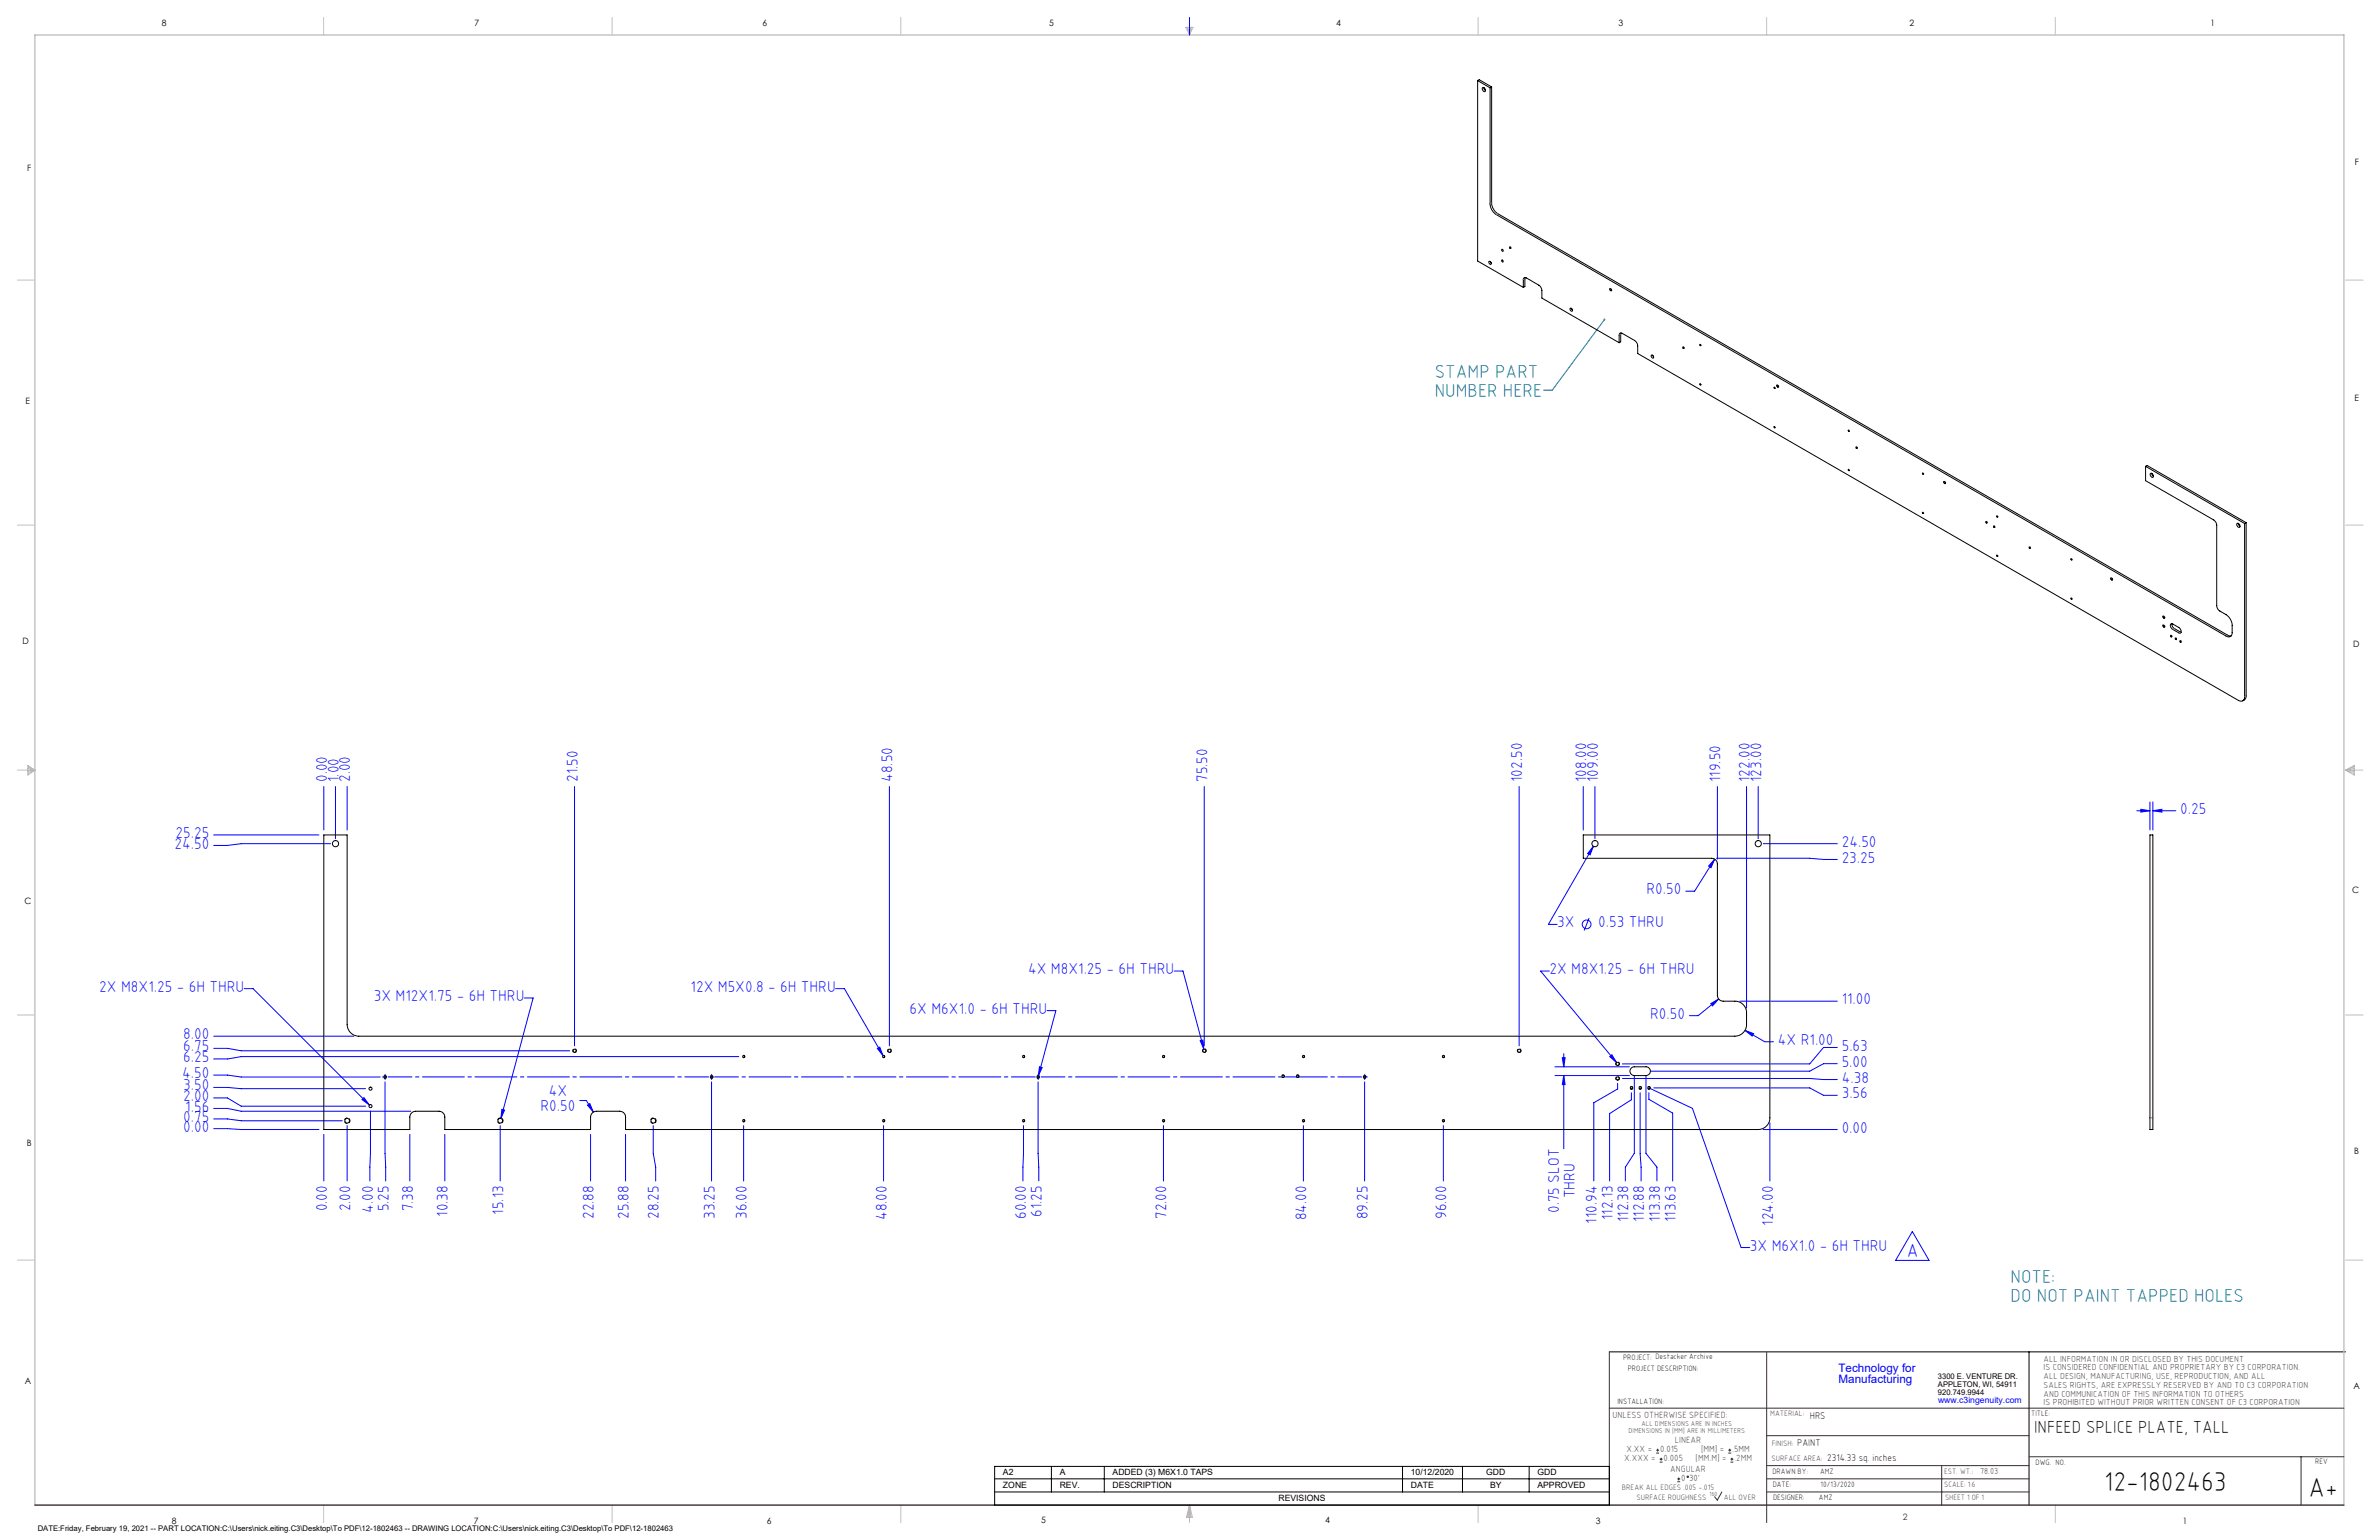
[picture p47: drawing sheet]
<svg xmlns="http://www.w3.org/2000/svg" width="864mm" height="559mm" viewBox="0 0 864 559" stroke-linecap="round" stroke-linejoin="round" font-family="sans-serif">
<defs><g id="words">
<g font-size="9.9">
<text x="763.8" y="541.1">12-1802463</text>
<text x="838" y="543.2">A+</text>
</g>
<g font-size="6.8" fill="#008080">
<text x="520.9" y="137.1">STAMP PART</text>
<text x="520.9" y="143.9">NUMBER HERE</text>
<text x="729.9" y="465.6">NOTE:</text>
<text x="729.9" y="472.4">DO NOT PAINT TAPPED HOLES</text>
</g>
<text font-size="6.8" fill="#00f" x="692.2" y="456.1">A</text>
<text font-size="6.3" x="738.4" y="519.9">INFEED SPLICE PLATE, TALL</text>
<g font-size="5.7" fill="#00f">
<text x="118.7" y="283.8" transform="rotate(-90 118.7 283.8)">0.00</text>
<text x="122.9" y="283.8" transform="rotate(-90 122.9 283.8)">1.00</text>
<text x="127.2" y="283.8" transform="rotate(-90 127.2 283.8)">2.00</text>
<text x="209.7" y="283.8" transform="rotate(-90 209.7 283.8)">21.50</text>
<text x="324" y="283.8" transform="rotate(-90 324 283.8)">48.50</text>
<text x="438.3" y="283.8" transform="rotate(-90 438.3 283.8)">75.50</text>
<text x="552.6" y="283.8" transform="rotate(-90 552.6 283.8)">102.50</text>
<text x="575.9" y="283.8" transform="rotate(-90 575.9 283.8)">108.00</text>
<text x="580.1" y="283.8" transform="rotate(-90 580.1 283.8)">109.00</text>
<text x="624.6" y="283.8" transform="rotate(-90 624.6 283.8)">119.50</text>
<text x="635.2" y="283.8" transform="rotate(-90 635.2 283.8)">122.00</text>
<text x="639.4" y="283.8" transform="rotate(-90 639.4 283.8)">123.00</text>
<text x="791.4" y="295.3">0.25</text>
<text x="63.7" y="304.1">25.25</text>
<text x="63.3" y="307.9">24.50</text>
<text x="668.6" y="307.2">24.50</text>
<text x="668.5" y="313">23.25</text>
<text x="597.7" y="324.5">R0.50</text>
<text x="565.3" y="336.5">3X</text>
<text x="580.2" y="336.5">0.53 THRU</text>
<text x="373.2" y="353.5">4X M8X1.25 - 6H THRU</text>
<text x="562.4" y="353.5">2X M8X1.25 - 6H THRU</text>
<text x="36" y="359.9">2X M8X1.25 - 6H THRU</text>
<text x="250.7" y="359.9">12X M5X0.8 - 6H THRU</text>
<text x="135.7" y="363.2">3X M12X1.75 - 6H THRU</text>
<text x="668.5" y="364.4">11.00</text>
<text x="330.2" y="367.8">6X M6X1.0 - 6H THRU</text>
<text x="599" y="369.7">R0.50</text>
<text x="66.5" y="377.1">8.00</text>
<text x="66.5" y="381.5">6.75</text>
<text x="645.4" y="379.1">4X R1.00</text>
<text x="668.6" y="381.2">5.63</text>
<text x="66.5" y="385.3">6.25</text>
<text x="668.5" y="387.1">5.00</text>
<text x="66.1" y="391.2">4.50</text>
<text x="66.5" y="395.7">3.50</text>
<text x="668.5" y="392.8">4.38</text>
<text x="66.5" y="399.5">2.00</text>
<text x="199.2" y="397.6">4X</text>
<text x="668.6" y="398.6">3.56</text>
<text x="66.5" y="407.1">0.75</text>
<text x="67.3" y="403.3">1.56</text>
<text x="196.2" y="403.3">R0.50</text>
<text x="66.5" y="410.7">0.00</text>
<text x="668.5" y="411">0.00</text>
<text x="571.6" y="434.8" transform="rotate(-90 571.6 434.8)">THRU</text>
<text x="118.7" y="439.6" transform="rotate(-90 118.7 439.6)">0.00</text>
<text x="127.2" y="439.6" transform="rotate(-90 127.2 439.6)">2.00</text>
<text x="135.4" y="440" transform="rotate(-90 135.4 440)">4.00</text>
<text x="141.2" y="439.6" transform="rotate(-90 141.2 439.6)">5.25</text>
<text x="149.9" y="439.6" transform="rotate(-90 149.9 439.6)">7.38</text>
<text x="162.6" y="441.6" transform="rotate(-90 162.6 441.6)">10.38</text>
<text x="182.7" y="440.8" transform="rotate(-90 182.7 440.8)">15.13</text>
<text x="215.5" y="442.4" transform="rotate(-90 215.5 442.4)">22.88</text>
<text x="228.2" y="442.4" transform="rotate(-90 228.2 442.4)">25.88</text>
<text x="239.1" y="442.4" transform="rotate(-90 239.1 442.4)">28.25</text>
<text x="259.5" y="442.4" transform="rotate(-90 259.5 442.4)">33.25</text>
<text x="271.1" y="442.4" transform="rotate(-90 271.1 442.4)">36.00</text>
<text x="321.9" y="442.8" transform="rotate(-90 321.9 442.8)">48.00</text>
<text x="372.5" y="442.4" transform="rotate(-90 372.5 442.4)">60.00</text>
<text x="378.2" y="441.6" transform="rotate(-90 378.2 441.6)">61.25</text>
<text x="423.5" y="442.4" transform="rotate(-90 423.5 442.4)">72.00</text>
<text x="474.3" y="442.8" transform="rotate(-90 474.3 442.8)">84.00</text>
<text x="496.5" y="442.4" transform="rotate(-90 496.5 442.4)">89.25</text>
<text x="525.1" y="442.4" transform="rotate(-90 525.1 442.4)">96.00</text>
<text x="566" y="440.2" transform="rotate(-90 566 440.2)">0.75 SLOT</text>
<text x="579.7" y="444" transform="rotate(-90 579.7 444)">110.94</text>
<text x="585.4" y="442.8" transform="rotate(-90 585.4 442.8)">112.13</text>
<text x="591.2" y="443.6" transform="rotate(-90 591.2 443.6)">112.38</text>
<text x="596.9" y="443.6" transform="rotate(-90 596.9 443.6)">112.88</text>
<text x="602.6" y="443.6" transform="rotate(-90 602.6 443.6)">113.38</text>
<text x="608.3" y="443.6" transform="rotate(-90 608.3 443.6)">113.63</text>
<text x="643.6" y="444.7" transform="rotate(-90 643.6 444.7)">124.00</text>
<text x="635.2" y="453.8">3X M6X1.0 - 6H THRU</text>
</g>
<g font-size="4.2" fill="#00f">
<text x="667.4" y="497.7">Technology for</text>
<text x="667.4" y="502">Manufacturing</text>
</g>
<g font-size="3.5">
<text x="657" y="514.9">HRS</text>
<text x="652.4" y="524.7">PAINT</text>
<text x="663.3" y="530.1">2314.33 sq. inches</text>
</g>
<g font-size="3.3" fill="#382c30">
<text x="585.4" y="514.4">UNLESS OTHERWISE SPECIFIED:</text>
<text x="590.4" y="526.8">X.XX =</text>
<text x="602.6" y="526.8">0.015</text>
<text x="608" y="523.6">LINEAR</text>
<text x="617.5" y="526.8">[MM] =</text>
<text x="628.8" y="526.8">.5MM</text>
<text x="589.6" y="530.1">X.XXX =</text>
<text x="603.9" y="530.1">0.005</text>
<text x="606.3" y="534">ANGULAR</text>
<text x="615.5" y="530.1">[MM.M] =</text>
<text x="629.6" y="530.1">.2MM</text>
<text x="610.3" y="537.3">0</text>
<text x="613.2" y="537.3">30'</text>
</g>
<g font-size="3.2">
<text x="58.8" y="9.6">8</text>
<text x="172.3" y="9.5">7</text>
<text x="276.8" y="9.5">6</text>
<text x="380.9" y="9.6">5</text>
<text x="485" y="9.5">4</text>
<text x="587.5" y="9.5">3</text>
<text x="693.1" y="9.5">2</text>
<text x="802.4" y="9.5">1</text>
<text x="854.9" y="59.8">F</text>
<text x="9.9" y="62">F</text>
<text x="9.3" y="146.5">E</text>
<text x="854.7" y="145.5">E</text>
<text x="8.2" y="233.6">D</text>
<text x="854.3" y="234.9">D</text>
<text x="8.9" y="328.1">C</text>
<text x="853.9" y="324.1">C</text>
<text x="9.7" y="415.8">B</text>
<text x="854.6" y="418.6">B</text>
<text x="9" y="502">A</text>
<text x="854.3" y="503.9">A</text>
<text x="62.3" y="552.9">8</text>
<text x="172" y="552.9">7</text>
<text x="278.3" y="552.9">6</text>
<text x="377.9" y="552.8">5</text>
<text x="481" y="552.8">4</text>
<text x="579.3" y="552.8">3</text>
<text x="792.4" y="552.8">1</text>
</g>
<g font-size="3.2" fill="#382c30">
<text x="741.9" y="494.1">ALL INFORMATION IN OR DISCLOSED BY THIS DOCUMENT</text>
<text x="741.9" y="497.3">IS CONSIDERED CONFIDENTIAL AND PROPRIETARY BY C3 CORPORATION.</text>
<text x="741.9" y="500.4">ALL DESIGN, MANUFACTURING, USE, REPRODUCTION, AND ALL</text>
<text x="741.9" y="503.6">SALES RIGHTS, ARE EXPRESSLY RESERVED BY AND TO C3 CORPORATION</text>
<text x="741.9" y="506.8">AND COMMUNICATION OF THIS INFORMATION TO OTHERS</text>
<text x="741.9" y="510">IS PROHIBITED WITHOUT PRIOR WRITTEN CONSENT OF C3 CORPORATION</text>
<text x="718.8" y="534.7">78.03</text>
<text x="690.7" y="551.6">2</text>
</g>
<text font-size="3.1" fill="#00f" x="703.5" y="509.2">www.c3ingenuity.com</text>
<g font-size="3.1">
<text x="364.1" y="535.4">A2</text>
<text x="384.7" y="535.4">A</text>
<text x="403.9" y="535.4">ADDED (3) M6X1.0 TAPS</text>
<text x="512.1" y="535.4">10/12/2020</text>
<text x="539.5" y="535.4">GDD</text>
<text x="558.1" y="535.4">GDD</text>
<text x="364.1" y="540">ZONE</text>
<text x="384.7" y="540">REV.</text>
<text x="403.9" y="540">DESCRIPTION</text>
<text x="464.1" y="544.8">REVISIONS</text>
<text x="512.1" y="540">DATE</text>
<text x="540.9" y="540">BY</text>
<text x="558.1" y="540">APPROVED</text>
</g>
<g font-size="2.8">
<text x="589.2" y="493.3">PROJECT: Destacker Archive</text>
<text x="590.9" y="497.3">PROJECT DESCRIPTION:</text>
<text x="703.5" y="500.5">3300 E. VENTURE DR.</text>
<text x="703.5" y="503.3">APPLETON, WI, 54911</text>
<text x="587.1" y="509.6">INSTALLATION:</text>
<text x="703.5" y="506.2">920.749.9944</text>
<text x="737.3" y="513.8">TITLE:</text>
<text x="738.9" y="531.5">DWG. NO.</text>
<text x="840.5" y="531.3">REV</text>
<text x="643.4" y="534.9">DRAWN BY:</text>
<text x="643.5" y="539.7">DATE:</text>
<text x="660.7" y="534.7">AMZ</text>
<text x="660.9" y="539.6">10/13/2020</text>
<text x="643.6" y="544.4">DESIGNER:</text>
<text x="660.3" y="544.3">AMZ</text>
<text x="13.7" y="555.5">DATE:Friday, February 19, 2021 -- PART LOCATION:C:\Users\nick.eiting.C3\Desktop\To PDF\12-1802463 -- DRAWING LOCATION:C:\Users\nick.eiting.C3\Desktop\To PDF\12-1802463</text>
</g>
<g font-size="2.8" fill="#382c30">
<text x="642.6" y="513.8">MATERIAL:</text>
<text x="643.2" y="524.8">FINISH:</text>
<text x="643.1" y="530.1">SURFACE AREA:</text>
<text x="705.7" y="534.7">EST. WT.:</text>
<text x="705.7" y="539.7">SCALE: 1:6</text>
<text x="588.8" y="540.5">BREAK ALL EDGES .005 -.015</text>
<text x="594" y="544.2">SURFACE ROUGHNESS</text>
<text x="625.8" y="544.2">ALL OVER</text>
<text x="706.1" y="544.4">SHEET 1 OF 1</text>
</g>
<g font-size="2.5" fill="#382c30">
<text x="591.2" y="520.1">DIMENSIONS IN [MM] ARE IN MILLIMETERS</text>
<text x="595.9" y="517.3">ALL DIMENSIONS ARE IN INCHES</text>
</g>
<text font-size="2.2" fill="#382c30" x="620.6" y="542.9">160</text>
</g></defs>
<path d="M584.2 490.5h267.3M736.6 490.5v55.6M361.1 532.1h223.1v14h-223.1zM361.1 536.6h223.1M381.7 532.1v9.3M400.9 532.1v9.3M509.1 532.1v9.3M530.9 532.1v9.3M555.1 532.1v9.3M361.1 541.4h223.1" fill="none" stroke="#000" stroke-width=".36"/>
<g fill="none" stroke="#c0c0c0" stroke-width=".36">
<path d="M117.5 6.4v6.3M222.2 6.4v6.3M327 6.4v6.3M430.4 9.9h2.7l-1.3 2.8zM430.9 9.9l.9 2.8M431.2 9.9l.6 2.8M432.1 9.9l-.3 2.8M432.6 9.9l-.8 2.8M536.6 6.4v6.3M641.3 6.4v6.3M746.1 6.4v6.3M6.3 101.6h6.4"/>
<path d="M851.5 101.6h6.3M6.3 190.5h6.4M851.5 190.5h6.3M6.3 279.4h6.4M10.1 277.7l2.6 1.7-2.6 1.9zM10.1 278.2l2.6 1.2M10.1 278.8l2.6 .6M12.7 279.4l-2.6 1.2M12.7 279.4l-2.6 .5M851.5 279.4h6.3M851.5 279.4l3.1 .5M851.5 279.4l3.1 1.2"/>
<path d="M851.5 279.4l3.1-1.7v3.6zM854.6 278.8l-3.1 .6M854.6 278.2l-3.1 1.2M6.3 368.3h6.4M851.5 368.3h6.3M6.3 457.2h6.4M851.5 457.2h6.3M117.5 546.1v6.4M222.2 546.1v6.4M327 546.1v6.4M431.8 546.1v6.4M431.8 546.1l1.1 4.5h-2.2z"/>
<path d="M431.8 546.1l.6 4.5M431.8 546.1l-.9 4.5M431.8 546.1l-.4 4.5M431.8 546.1l.3 4.5M536.6 546.1v6.4M746.1 546.1v6.4"/>
</g>
<path d="M12.7 546.1v-533.4h838.2v533.4" fill="none" stroke="#c0c0c0" stroke-width=".5"/>
<g fill="none" stroke="#00f" stroke-width=".36">
<path d="M431.8 6.4v6.3M117.5 285.4v15.8M121.8 285.4v18.9M126 285.4v15.8M208.6 285.4v94.1M322.9 285.4v94.1M437.2 285.4v94.1M551.5 285.4v94.1M574.7 285.4v15.8M579 285.4v18.9M623.4 285.4v26.3M634 285.4v80.3"/>
<path d="M638.2 285.4v18.9M775.7 294.2h4.8M777.1 293.7l3.4 .5-3.4 .5zM780.5 291v10.2M781.5 294.2l3.3-.5v1zM781.5 291v10.2M781.5 294.2h8.3M77.6 303h38.2M120 306.1h-32.4l-5.1 .7h-4.9M578.4 307.1l-1.2 3.1-.9-.5zM578.4 307.1l-16.3 28.3h3.2M622.4 311.7l-1.3 3.1-.8-.5z"/>
<path d="M622.4 311.7l-7.3 11.7h-3.1M623.1 311.4h33.8l5.1 .5h5M640 306.1h27M576.9 333.1l-1.8 4.6M88.7 358.7h3.2l42.2 42.3M303.4 358.7h3.1l14.1 24.4M426.3 352.4h3.1l7.6 28.3M562.4 352.4h-3.1l27.5 33.2M77.6 376h50.9M190.4 362.1h3.1l-11.7 43.7M380.1 366.7h3.2l-6.4 23.7M435.7 377.6l1-.2 .3 3.3z"/>
<path d="M621 364.2l2.9-1.7-2.2 2.5zM623.9 362.5l-7.5 6h-3.1M631.6 363.3h35.4M633.4 373.9l3.2 1.2-.5 .9zM633.4 373.9l7.2 4.1h3.2M77.6 390.1h4.9l5.1 .7h50.4M77.6 380.4h4.9l5.1 .9h119.2M77.6 398.4h4.9l5.1 3h45.1M77.6 394.6h4.9l5.1 .4h45.1M131.4 399l.7-.7 2 2.7zM139.2 390.8h1.1M139.8 390.3v1"/>
<path d="M139.8 392.6l.2 35.9M210.5 399.3h2.4l2.5 4.2M258.3 392.6v35.9M268.2 383.4h-180.6l-4.9 .8h-5.1M318.5 380.5l.9-.5 1.2 3.1zM376.8 392.6l.3 35.9M377.3 387.1l1 .3-1.4 3zM495.4 392.6v35.9M564.5 387.1h27M564.5 390.3h27M567.1 383.8h1l-.4 3.3zM567.7 382.3v4.8"/>
<path d="M567.7 390.3v26.5M567.7 390.3l.4 3.3h-1zM584.3 383.4l.8-.7 1.7 2.9zM587.2 393.1v2l-8.6 5.1v28.3M589 391.3h67.9l5.1 .4h5M592.2 396.5v2.6l-7.9 5v24.4M593.3 390.5v28l-3.3 5v5M595.4 396.5v22l.3 10M597.5 390.5v28l4 5v5M598.6 396.5v2.4l8.6 5v24.6M598.9 394.9l15.5 7.3 17.6 50.5h3.2M600.4 394.8h56.5l5.1 2.6h5"/>
<path d="M667 386h-5l-5.1 2.7h-57.6M667 380.1h-5l-5.1 5.9h-67.9M77.6 409.5l10 .4h28.2M77.6 406h4.9l5.1 .7h36.6M77.6 402.2h4.9l5.1 1h61.5M117.5 411.6v16.9M126 408.4v20.1M134.5 403.2l-.2 25.3M148.8 411.6v16.9M161.5 411.6v16.9M181.6 408.4v20.1M182.2 402.5l1 .3-1.4 3z"/>
<path d="M213.3 401l.8-.5 1.3 3zM214.4 411.6v16.9M227.1 411.6v16.9M237.1 408.4v10.1l.9 5v5M269.9 408.4v20.1M320.7 408.4v20.1M371.5 408.4l-.2 20.1M422.3 408.4v20.1M473.1 408.4v20.1M523.9 408.4v20.1M640 409.9h27M642.5 407.4v21.1"/>
<path d="M694.2 446.9l6.1 10.4h-12.2z"/>
<circle cx="575.9" cy="335.4" r="1.59"/>
</g>
<path d="M584.2 490.5v55.6M641.3 490.7v61.8M584.2 511h266.7M641.3 520.9h95.3M641.3 531.8h95.3M641.3 536.6h95.3M704.8 531.8v14.3M736.6 528.6h114.3M835.3 528.6v17.5M625.1 541.4l-1.7 2.9-1-1.2M641.3 541.4h95.3" fill="none" stroke="#382c30" stroke-width=".36"/>
<path d="M12.7 546.1h838.2" fill="none" stroke="#382c30" stroke-width=".5"/>
<path d="M548.2 90.1l-.2-.6 .5 .4-.3 .2M611.1 126.4l-.2-.6 .4 .4-.2 .2M673.9 162.7l-.1-.6 .4 .3-.3 .3M721.1 189.8l-.2-.7 .4 .4-.2 .3M723.9 191.4l-.2-.6 .4 .3-.2 .3M736.8 199l-.2-.6 .4 .3-.2 .3M788.2 231.1l-.2-.6 .4 .4-.2 .2M789.8 232.1l-.1-.7 .4 .3-.3 .4M791.5 233l-.1-.6 .4 .3-.3 .3" fill="none" stroke="#000" stroke-width=".36" stroke-dasharray="1.3 .6" stroke-dashoffset=".9" stroke-linecap="butt"/>
<g fill="none" stroke="#000" stroke-width=".36" stroke-dasharray="1.3 .6" stroke-dashoffset=".3" stroke-linecap="butt">
<path d="M584.7 105.5l-.2-.2a.32 .32 0 0 1-.2-.4 .32 .32 0 0 1 .5-.2l.1 .2a.31 .31 0 0 1 .2 .4 .31 .31 0 0 1-.4 .2M645.3 140.5l-.2-.2a.32 .32 0 0 1-.2-.4 .32 .32 0 0 1 .5-.2l.2 .2a.31 .31 0 0 1 .1 .4 .31 .31 0 0 1-.4 .2M705.9 175.5l-.2-.2a.32 .32 0 0 1-.2-.5 .32 .32 0 0 1 .5-.1l.2 .2a.31 .31 0 0 1 .1 .4 .31 .31 0 0 1-.4 .2M766.5 210.5l-.2-.2a.32 .32 0 0 1-.1-.5 .32 .32 0 0 1 .4-.1l.2 .2a.31 .31 0 0 1 .1 .4 .31 .31 0 0 1-.4 .2M785.5 227.5l-.2-.1a.32 .32 0 0 1-.2-.5 .32 .32 0 0 1 .4-.1l.2 .2a.31 .31 0 0 1 .2 .4 .31 .31 0 0 1-.4 .1M785.5 224.3l-.2-.2a.32 .32 0 0 1-.2-.4 .32 .32 0 0 1 .4-.2l.2 .2a.31 .31 0 0 1 .2 .4 .31 .31 0 0 1-.4 .2M270.4 383.4a.42 .42 0 0 0-.6-.4 .42 .42 0 0 0-.1 .7 .42 .42 0 0 0 .7-.2v-.1M321.2 383.4a.42 .42 0 0 0-.6-.4 .42 .42 0 0 0-.1 .7 .42 .42 0 0 0 .7-.2v-.1M372 383.4a.42 .42 0 0 0-.6-.4 .42 .42 0 0 0-.1 .7 .42 .42 0 0 0 .7-.2v-.1M422.8 383.4a.42 .42 0 0 0-.6-.4 .42 .42 0 0 0-.1 .7 .42 .42 0 0 0 .7-.2v-.1M473.6 383.4a.42 .42 0 0 0-.6-.4 .42 .42 0 0 0-.1 .7 .42 .42 0 0 0 .7-.2v-.1M524.4 383.4a.42 .42 0 0 0-.6-.4 .42 .42 0 0 0-.1 .7 .42 .42 0 0 0 .7-.2v-.1"/>
<path d="M270.4 406.7a.42 .42 0 0 0-.6-.4 .42 .42 0 0 0-.1 .7 .42 .42 0 0 0 .7-.3M321.2 406.7a.42 .42 0 0 0-.6-.4 .42 .42 0 0 0-.1 .7 .42 .42 0 0 0 .7-.3M372 406.7a.42 .42 0 0 0-.6-.4 .42 .42 0 0 0-.1 .7 .42 .42 0 0 0 .7-.3M422.8 406.7a.42 .42 0 0 0-.6-.4 .42 .42 0 0 0-.1 .7 .42 .42 0 0 0 .7-.3M473.6 406.7a.42 .42 0 0 0-.6-.4 .42 .42 0 0 0-.1 .7 .42 .42 0 0 0 .7-.3M524.4 406.7a.42 .42 0 0 0-.6-.4 .42 .42 0 0 0-.1 .7 .42 .42 0 0 0 .7-.3"/>
</g>
<path d="M617.3 125.4l-.2-.5 .4 .3-.2 .2M617.3 139.7l-.2-.6 .4 .3-.2 .3M644.2 141l-.2-.6 .4 .3-.2 .3M644.2 155.2l-.2-.5 .4 .3-.2 .2M671.1 156.5l-.1-.5 .3 .3-.2 .2M671.1 170.8l-.1-.5 .3 .2-.2 .3M698.1 172.1l-.2-.6 .4 .3-.2 .3M698.1 186.3l-.2-.5 .4 .3-.2 .2M725 187.6l-.1-.5 .3 .3-.2 .2M725 201.9l-.1-.5 .3 .2-.2 .3M752 203.2l-.2-.6 .4 .3-.2 .3M752 217.4l-.2-.5 .4 .3-.2 .2" fill="none" stroke="#000" stroke-width=".36" stroke-dasharray="1.3 .6" stroke-dashoffset=".8" stroke-linecap="butt"/>
<path d="M140.3 390.8a.5 .5 0 0 0-.7-.5 .5 .5 0 0 0-.1 .9 .5 .5 0 0 0 .8-.3v-.1M258.8 390.8a.5 .5 0 0 0-.7-.5 .5 .5 0 0 0-.1 .9 .5 .5 0 0 0 .8-.3v-.1M377.4 390.8a.5 .5 0 0 0-.8-.5 .5 .5 0 0 0 0 .9 .5 .5 0 0 0 .8-.3v-.1M466.3 390.5a.5 .5 0 0 0-.8-.4 .5 .5 0 0 0 0 .8 .5 .5 0 0 0 .8-.3v-.1M471.6 390.5a.5 .5 0 0 0-.8-.4 .5 .5 0 0 0 0 .8 .5 .5 0 0 0 .8-.3v-.1M495.9 390.8a.5 .5 0 0 0-.7-.5 .5 .5 0 0 0-.1 .9 .5 .5 0 0 0 .8-.3v-.1M592.7 394.7a.5 .5 0 0 0-.7-.4 .5 .5 0 0 0-.1 .8 .5 .5 0 0 0 .8-.3v-.1M595.9 394.7a.5 .5 0 0 0-.7-.4 .5 .5 0 0 0-.1 .8 .5 .5 0 0 0 .8-.3v-.1M599.1 394.7a.5 .5 0 0 0-.7-.4 .5 .5 0 0 0-.1 .8 .5 .5 0 0 0 .8-.3v-.1" fill="none" stroke="#000" stroke-width=".36" stroke-dasharray="1.3 .6" stroke-linecap="butt"/>
<path d="M209.3 381.3a.67 .67 0 0 0-1-.6 .67 .67 0 0 0-.1 1.1 .67 .67 0 0 0 1-.4l.1-.1M323.6 381.3a.67 .67 0 0 0-1-.6 .67 .67 0 0 0-.1 1.1 .67 .67 0 0 0 1-.4l.1-.1M437.9 381.3a.67 .67 0 0 0-1-.6 .67 .67 0 0 0-.1 1.1 .67 .67 0 0 0 1-.4l.1-.1M552.2 381.3a.67 .67 0 0 0-1-.6 .67 .67 0 0 0-.1 1.1 .67 .67 0 0 0 1-.4l.1-.1M587.9 391.3a.67 .67 0 0 0-1-.6 .67 .67 0 0 0-.1 1.1 .67 .67 0 0 0 1.1-.4v-.1M587.9 386a.67 .67 0 0 0-1-.6 .67 .67 0 0 0-.1 1.1 .67 .67 0 0 0 1.1-.4v-.1M127 406.7a1 1 0 0 0-1.4-.9 1 1 0 0 0-.1 1.7 1 1 0 0 0 1.5-.7v-.1M182.6 406.7a1 1 0 0 0-1.5-.9 1 1 0 0 0-.1 1.7 1 1 0 0 0 1.6-.7v-.1M238.2 406.7a1 1 0 0 0-1.5-.9 1 1 0 0 0-.1 1.7 1 1 0 0 0 1.6-.7v-.1" fill="none" stroke="#000" stroke-width=".36" stroke-dasharray="1.3 .6" stroke-dashoffset=".4" stroke-linecap="butt"/>
<path d="M582.4 116l-18.9 25.6h-3.2" fill="none" stroke="#008080" stroke-width=".36"/>
<g fill="none" stroke="#00f" stroke-width=".36" stroke-dasharray="15.2 1.3 1.3 1.3">
<path d="M139.3 390.8h-.4M139.8 390.2v-.4M139.8 391.3v.4M258.3 390.8h.6M258.3 390.8v-.6M258.3 390.8h-.5M258.3 390.8v.5M258.3 390.2v-.4M258.3 391.3v.4M376.9 390.8h.5M376.9 390.8v-.6M376.9 390.8h-.6"/>
<path d="M376.9 390.8v.5M376.9 390.2v-.4M376.9 391.3v.4M495.4 390.8h.5M495.4 390.8v-.6M495.4 390.8h-.5M495.4 390.8v.5M495.4 390.2v-.4M495.4 391.3v.4M495.9 390.8h.4"/>
</g>
<path d="M140.9 390.8h116.4M259.4 390.8h116.4M377.9 390.8h116.4" fill="none" stroke="#00f" stroke-width=".36" stroke-dasharray="15.2 1.3 1.3 1.3" stroke-dashoffset="6.6"/>
<path d="M582.2 115.7h.4l-.2 .3 .2-.3a.33 .33 0 0 1 .1 .5 .33 .33 0 0 1-.5 0 .33 .33 0 0 1 0-.5z" fill="#008080"/>
<g fill="#00f">
<path d="M435.7 377.6l1.3 3.1-.3-3.3zM377.3 387.1l-.4 3.3 1.4-3zM318.5 380.5l2.1 2.6-1.2-3.1zM584.3 383.4l2.5 2.2-1.7-2.9zM578.4 307.1l-2.1 2.6 .9 .5zM132.1 398.3l-.7 .7 2.7 2zM182.2 402.5l-.4 3.3 1.4-3zM213.3 401l2.1 2.5-1.3-3zM633.4 373.9l2.7 2.1 .5-.9zM621 364.2l.7 .8 2.2-2.5zM622.4 311.7l-2.1 2.6 .8 .5z"/>
<path d="M777.1 293.7l3.4 .5-3.4 .5zM781.5 294.2l3.3-.5v1z"/>
<path d="M567.1 383.8h1l-.4 3.3zM567.7 390.3l.4 3.3h-1z"/>
</g>
<g fill="none" stroke="#000" stroke-width=".36">
<path d="M536.4 29.2v65.5l16.6 9.6M536.4 29.2l4.5 2.7M536.4 29.2l.6-.3 4.5 2.6M538.2 31.8a.82 .82 0 0 1 .9 .5 .82 .82 0 0 1-.2 1l-.8-.7zM538.6 31.8l.7 1.1M540.9 31.9v42.4l.8 2 1.2 1.4 265.2 153.1a1.35 1.35 0 0 0 1.5 .2 1.35 1.35 0 0 0 .7-1.5v-3.2l-.7-1.8-1-1.1-3.2-2-.6-1.1-.1-29.9-.3-.8-.8-.9-24.7-14.3v-5.2M541.5 31.5v42.5l.7 2 1.3 1.4 265.1 153.1 1.3 .3M541.5 31.5l-.6 .4M540.5 94.9l.3-.1 .4 .4a.39 .39 0 0 1 .2 .5 .39 .39 0 0 1-.5 .2l-.4-.4zM541 94.9l.3 .6M545.1 90.5l.4 .1 .2 .4a.35 .35 0 0 1-.5 .1 .35 .35 0 0 1-.1-.5zM545.1 94.4l.5 .1v.6l-.4-.3z"/>
<path d="M553 104.3v-2.8a.7 .7 0 0 1 .3-.7 .7 .7 0 0 1 .8 .1l5.1 3.1 .5 1.4v2.8l28.1 16.2M553.6 100.7l-.1 3.3-.5 .3M570.1 111.8l.5 .3a.44 .44 0 0 1 .3 .5 .44 .44 0 0 1-.5 .3l-.4-.4zM570.5 112l.3 .5M584.4 104.8h.4l.1 .7-.4-.2zM587.8 124.4v-2.8a.69 .69 0 0 1 .3-.7 .69 .69 0 0 1 .8 .1l4.5 2.5 .7 .8 .4 1v3l218.1 125.8a1.38 1.38 0 0 0 1.5 .2 1.38 1.38 0 0 0 .7-1.5v-62.8M588.4 120.8l-.1 3.2-.5 .4M599.5 128.8l.6 .3a.46 .46 0 0 1 .3 .5 .46 .46 0 0 1-.5 .4 .46 .46 0 0 1-.4-.5zM600 129l.3 .5M645 139.8h.4a.31 .31 0 0 1 .2 .4 .31 .31 0 0 1-.3 .2zM705.6 174.8h.4a.31 .31 0 0 1 .3 .4 .31 .31 0 0 1-.4 .2zM778.9 169.2l35.9 20.8"/>
<path d="M778.9 169.2l.5-.3 36 20.8M780.7 171.8a.84 .84 0 0 1 .9 .4 .84 .84 0 0 1-.3 1l-.7-.7zM781.1 171.8l.6 1.1M812.1 189.9a.82 .82 0 0 1 .9 .5 .82 .82 0 0 1-.2 1l-.8-.7zM812.5 189.9l.7 1.1M815.4 189.7v62.8a1.73 1.73 0 0 1-1.3 1.8M815.4 189.7l-.6 .3M766.3 209.7l.4 .1 .1 .6-.5-.2zM785.2 223.6l.5 .2v.5l-.4-.2zM785.2 226.8l.5 .2v.5l-.4-.2zM788 226.4h.7l2.3 1.3 .6 .9a.64 .64 0 0 1 .2 .8 .64 .64 0 0 1-.8 .3l-2.6-1.6-.5-1zM788.5 226.3l.1 .9 .5 .7 2.6 1.5"/>
<path d="M789.7 231.5l.3 .2v.4l-.3-.2zM117.5 303h8.5v68.8a4.3 4.3 0 0 0 4.2 4.2h499.6a4.3 4.3 0 0 0 4.2-4.2v-4.3a4.2 4.2 0 0 0-4.2-4.2h-4.3a2.15 2.15 0 0 1-2.1-2.1v-47.7a2.09 2.09 0 0 0-2.1-2.1h-46.6v-8.4h67.8v102.6a4.3 4.3 0 0 1-4.3 4.3h-411.1v-4.6a2.15 2.15 0 0 0-2.1-2.1h-8.5a2.15 2.15 0 0 0-2.1 2.1v4.6h-52.9v-4.6a2.15 2.15 0 0 0-2.2-2.1h-8.4a2.15 2.15 0 0 0-2.1 2.1v4.6h-31.3zM780.5 303h1v106.9h-1zM592.4 387.3l.6-.2h4.5a1.59 1.59 0 0 1 1.6 1.6 1.59 1.59 0 0 1-1.6 1.6h-4.2a1.61 1.61 0 0 1-1.5-1.2 1.61 1.61 0 0 1 .6-1.8z"/>
<circle cx="548.1" cy="89.8" r=".27"/>
<circle cx="611" cy="126.1" r=".27"/>
<circle cx="617.2" cy="139.4" r=".24"/>
<circle cx="617.2" cy="125.2" r=".22"/>
<circle cx="644.1" cy="155" r=".22"/>
<circle cx="644.1" cy="140.7" r=".22"/>
<circle cx="671.1" cy="156.3" r=".22"/>
<circle cx="671.1" cy="170.5" r=".22"/>
<circle cx="673.8" cy="162.4" r=".27"/>
<circle cx="698" cy="171.8" r=".24"/>
<circle cx="698" cy="186.1" r=".22"/>
<circle cx="721" cy="189.5" r=".28"/>
<circle cx="723.8" cy="191.1" r=".27"/>
<circle cx="724.9" cy="187.4" r=".24"/>
<circle cx="736.7" cy="198.7" r=".26"/>
<circle cx="724.9" cy="201.6" r=".24"/>
<circle cx="751.9" cy="202.9" r=".24"/>
<circle cx="751.9" cy="217.2" r=".24"/>
<circle cx="788.1" cy="230.8" r=".27"/>
<circle cx="791.4" cy="232.7" r=".27"/>
<circle cx="121.8" cy="306.1" r="1.12"/>
<circle cx="579" cy="306.1" r="1.12"/>
<circle cx="638.3" cy="306.1" r="1.12"/>
<circle cx="134.5" cy="395" r=".55"/>
<circle cx="139.8" cy="390.8" r=".41"/>
<circle cx="208.6" cy="381.3" r=".56"/>
<circle cx="258.3" cy="390.8" r=".41"/>
<circle cx="270" cy="383.4" r=".36"/>
<circle cx="320.8" cy="383.4" r=".36"/>
<circle cx="322.9" cy="381.3" r=".56"/>
<circle cx="371.6" cy="383.4" r=".36"/>
<circle cx="376.8" cy="390.8" r=".41"/>
<circle cx="422.4" cy="383.4" r=".36"/>
<circle cx="437.2" cy="381.3" r=".56"/>
<circle cx="465.7" cy="390.5" r=".41"/>
<circle cx="471" cy="390.5" r=".41"/>
<circle cx="473.2" cy="383.4" r=".36"/>
<circle cx="495.4" cy="390.8" r=".41"/>
<circle cx="524" cy="383.4" r=".36"/>
<circle cx="551.5" cy="381.3" r=".56"/>
<circle cx="587.2" cy="386" r=".57"/>
<circle cx="587.2" cy="391.3" r=".57"/>
<circle cx="592.2" cy="394.8" r=".41"/>
<circle cx="595.4" cy="394.8" r=".41"/>
<circle cx="598.6" cy="394.8" r=".41"/>
<circle cx="126" cy="406.7" r=".84"/>
<circle cx="134.5" cy="401.4" r=".55"/>
<circle cx="181.6" cy="406.7" r=".84"/>
<circle cx="237.2" cy="406.7" r=".84"/>
<circle cx="270" cy="406.7" r=".36"/>
<circle cx="320.8" cy="406.7" r=".36"/>
<circle cx="371.6" cy="406.7" r=".36"/>
<circle cx="422.4" cy="406.7" r=".36"/>
<circle cx="473.2" cy="406.7" r=".36"/>
<circle cx="524" cy="406.7" r=".36"/>
</g>
<path d="M540.9 74l.6-.4M543.7 77.5l-.5 .4M553.5 101.2l-.5 .3M588.3 121.3l-.5 .3M789.3 228l-.6 .4M791.5 229.3l-.5 .4M808.1 230.8l.5-.3M814.8 252.8l.6-.3M780.5 405.6h1" fill="none" stroke="#808080" stroke-width=".36" stroke-dasharray="6.3 1.3 1.3 1.3 1.3 1.3"/>
<g fill="none" stroke="#382c30" stroke-width=".36">
<path d="M601.2 527.3h1.1M601.2 526.2h1.1M601.7 525.7v1M602.5 530.5h1M602.5 529.5h1M603 529v1M608.9 537.7h1M608.9 536.6h1M609.4 536.1v1.1M627.4 527.3h1M627.4 526.2h1M627.9 525.7v1"/>
<path d="M628.2 530.5h1M628.2 529.5h1M628.7 529v1"/>
<circle cx="612.7" cy="535.9" r=".27"/>
</g>
<use href="#words"/>
</svg>
